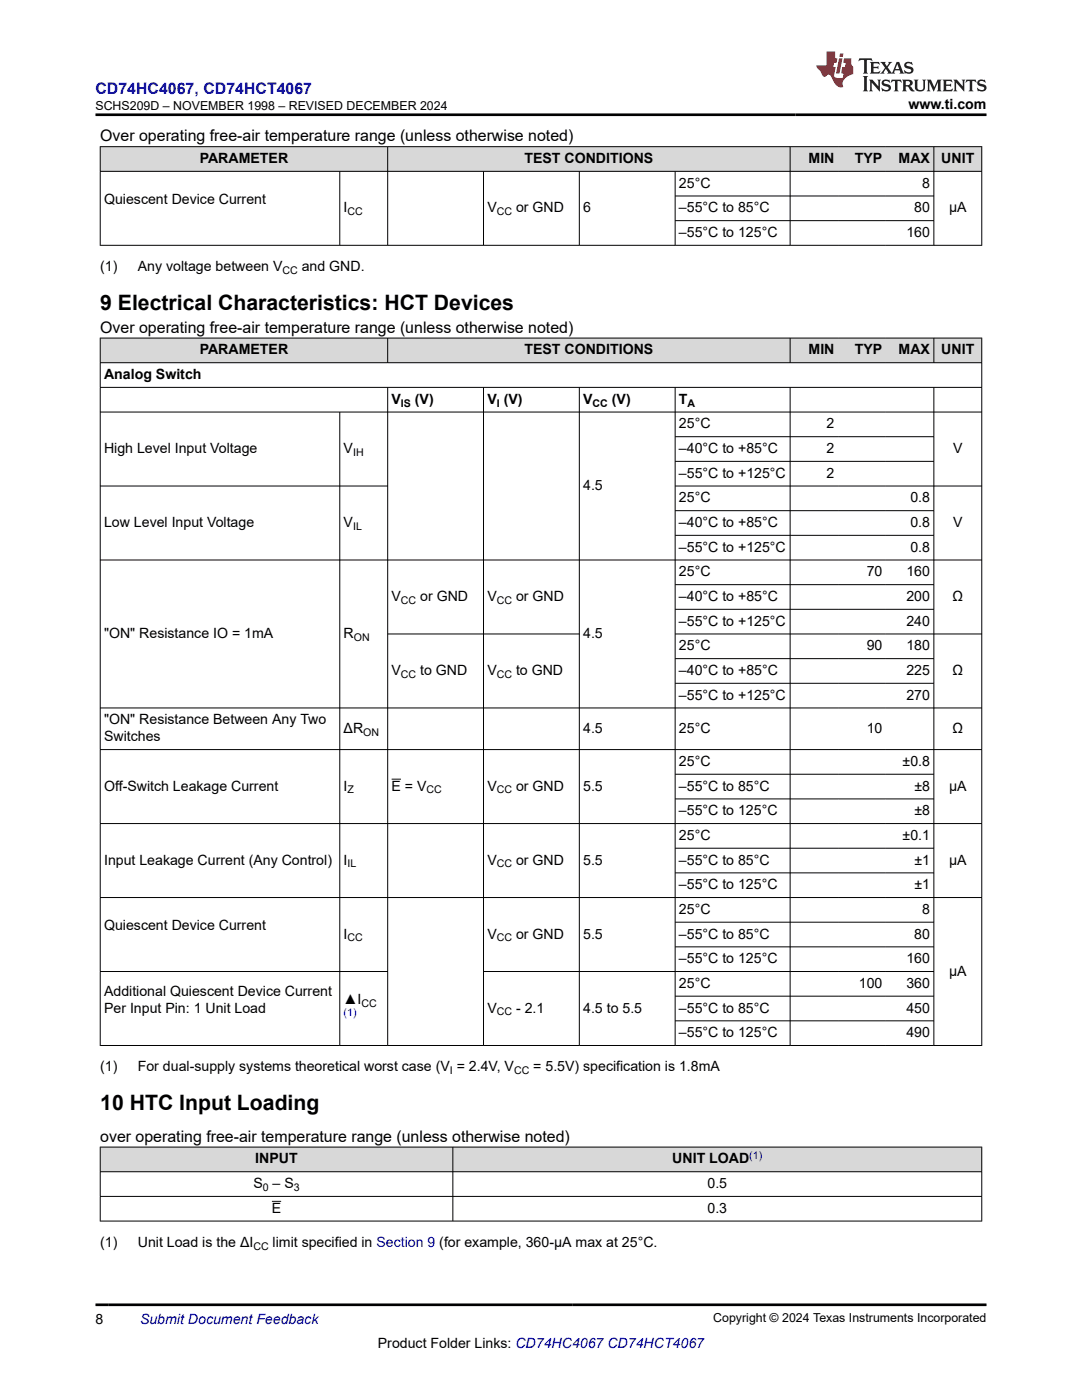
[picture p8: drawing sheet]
<svg xmlns="http://www.w3.org/2000/svg" width="216mm" height="279mm" viewBox="0 0 216 279" stroke-linecap="round" stroke-linejoin="round" font-family="sans-serif">
<defs><g id="words">
<g font-size="4.2">
<text x="20" y="61.9">9 Electrical Characteristics: HCT Devices</text>
<text x="20" y="221.6">10 HTC Input Loading</text>
</g>
<text font-size="3.2" fill="#00f" x="19.1" y="18.7">CD74HC4067, CD74HCT4067</text>
<g font-size="3.2">
<text x="20" y="28.2">Over operating free-air temperature range (unless otherwise noted)</text>
<text x="20" y="66.4">Over operating free-air temperature range (unless otherwise noted)</text>
<text x="20" y="227.9">over operating free-air temperature range (unless otherwise noted)</text>
</g>
<g font-size="2.8">
<text x="181.3" y="21.8">www.ti.com</text>
<text x="39.8" y="32.5">PARAMETER</text>
<text x="104.7" y="32.5">TEST CONDITIONS</text>
<text x="161.3" y="32.5">MIN</text>
<text x="170.6" y="32.5">TYP</text>
<text x="179.3" y="32.5">MAX</text>
<text x="187.8" y="32.5">UNIT</text>
<text x="20.8" y="40.7">Quiescent Device Current</text>
<text x="135.5" y="37.5">25°C</text>
<text x="184" y="37.5">8</text>
<text x="68.6" y="42.4">I</text>
<text x="97.2" y="42.4">V</text>
<text x="103" y="42.4">or GND</text>
<text x="116.4" y="42.4">6</text>
<text x="135.5" y="42.4">–55°C to 85°C</text>
<text x="135.5" y="47.3">–55°C to 125°C</text>
<text x="180.9" y="47.3">160</text>
<text x="182.4" y="42.4">80</text>
<text x="189.4" y="42.4">µA</text>
<text x="20" y="54.1">(1)</text>
<text x="27.5" y="54.1">Any voltage between V</text>
<text x="60.2" y="54.1">and GND.</text>
<text x="39.8" y="70.7">PARAMETER</text>
<text x="104.7" y="70.7">TEST CONDITIONS</text>
<text x="161.3" y="70.7">MIN</text>
<text x="170.6" y="70.7">TYP</text>
<text x="179.3" y="70.7">MAX</text>
<text x="187.8" y="70.7">UNIT</text>
<text x="20.8" y="75.7">Analog Switch</text>
<text x="78.1" y="80.6">V</text>
<text x="82.8" y="80.6">(V)</text>
<text x="97.2" y="80.6">V (V)</text>
<text x="116.4" y="80.6">V</text>
<text x="122.1" y="80.6">(V)</text>
<text x="135.5" y="80.6">T</text>
<text x="135.5" y="85.5">25°C</text>
<text x="164.9" y="85.5">2</text>
<text x="20.8" y="90.4">High Level Input Voltage</text>
<text x="68.6" y="90.4">V</text>
<text x="135.5" y="90.4">–40°C to +85°C</text>
<text x="135.5" y="95.3">–55°C to +125°C</text>
<text x="164.9" y="90.4">2</text>
<text x="164.9" y="95.3">2</text>
<text x="190.2" y="90.4">V</text>
<text x="116.4" y="97.8">4.5</text>
<text x="135.5" y="100.3">25°C</text>
<text x="181.6" y="100.3">0.8</text>
<text x="20.8" y="105.2">Low Level Input Voltage</text>
<text x="68.6" y="105.2">V</text>
<text x="135.5" y="105.2">–40°C to +85°C</text>
<text x="181.6" y="105.2">0.8</text>
<text x="190.2" y="105.2">V</text>
<text x="135.5" y="110.1">–55°C to +125°C</text>
<text x="181.6" y="110.1">0.8</text>
<text x="78.1" y="120">V</text>
<text x="83.8" y="120">or GND</text>
<text x="97.2" y="120">V</text>
<text x="103" y="120">or GND</text>
<text x="135.5" y="120">–40°C to +85°C</text>
<text x="135.5" y="115">25°C</text>
<text x="172.9" y="115">70</text>
<text x="180.9" y="115">160</text>
<text x="180.9" y="120">200</text>
<text x="190.1" y="120">Ω</text>
<text x="135.5" y="124.9">–55°C to +125°C</text>
<text x="180.9" y="124.9">240</text>
<text x="20.8" y="127.3">&quot;ON&quot; Resistance IO = 1mA</text>
<text x="68.6" y="127.3">R</text>
<text x="116.4" y="127.3">4.5</text>
<text x="135.5" y="129.8">25°C</text>
<text x="172.9" y="129.8">90</text>
<text x="180.9" y="129.8">180</text>
<text x="78.1" y="134.7">V</text>
<text x="83.8" y="134.7">to GND</text>
<text x="97.2" y="134.7">V</text>
<text x="103" y="134.7">to GND</text>
<text x="135.5" y="134.7">–40°C to +85°C</text>
<text x="180.9" y="134.7">225</text>
<text x="190.1" y="134.7">Ω</text>
<text x="135.5" y="139.6">–55°C to +125°C</text>
<text x="180.9" y="139.6">270</text>
<text x="20.8" y="144.6">&quot;ON&quot; Resistance Between Any Two</text>
<text x="20.8" y="147.9">Switches</text>
<text x="68.6" y="146.3">ΔR</text>
<text x="116.4" y="146.3">4.5</text>
<text x="135.5" y="146.3">25°C</text>
<text x="172.9" y="146.3">10</text>
<text x="190.1" y="146.3">Ω</text>
<text x="135.5" y="152.9">25°C</text>
<text x="180.1" y="152.9">±0.8</text>
<text x="20.8" y="157.8">Off-Switch Leakage Current</text>
<text x="68.6" y="157.8">I</text>
<text x="78.1" y="157.8">E = V</text>
<text x="97.2" y="157.8">V</text>
<text x="103" y="157.8">or GND</text>
<text x="116.4" y="157.8">5.5</text>
<text x="135.5" y="157.8">–55°C to 85°C</text>
<text x="182.5" y="157.8">±8</text>
<text x="189.4" y="157.8">µA</text>
<text x="135.5" y="162.7">–55°C to 125°C</text>
<text x="135.5" y="167.6">25°C</text>
<text x="180.1" y="167.6">±0.1</text>
<text x="182.5" y="162.7">±8</text>
<text x="20.8" y="172.6">Input Leakage Current (Any Control)</text>
<text x="68.6" y="172.6">I</text>
<text x="97.2" y="172.6">V</text>
<text x="103" y="172.6">or GND</text>
<text x="116.4" y="172.6">5.5</text>
<text x="135.5" y="172.6">–55°C to 85°C</text>
<text x="182.5" y="172.6">±1</text>
<text x="189.4" y="172.6">µA</text>
<text x="135.5" y="177.5">–55°C to 125°C</text>
<text x="182.5" y="177.5">±1</text>
<text x="20.8" y="185.6">Quiescent Device Current</text>
<text x="135.5" y="182.4">25°C</text>
<text x="184" y="182.4">8</text>
<text x="68.6" y="187.3">I</text>
<text x="97.2" y="187.3">V</text>
<text x="103" y="187.3">or GND</text>
<text x="116.4" y="187.3">5.5</text>
<text x="135.5" y="187.3">–55°C to 85°C</text>
<text x="182.4" y="187.3">80</text>
<text x="135.5" y="192.2">–55°C to 125°C</text>
<text x="135.5" y="197.2">25°C</text>
<text x="171.4" y="197.2">100</text>
<text x="180.9" y="192.2">160</text>
<text x="180.9" y="197.2">360</text>
<text x="189.4" y="194.7">µA</text>
<text x="20.8" y="198.7">Additional Quiescent Device Current</text>
<text x="20.8" y="202.1">Per Input Pin: 1 Unit Load</text>
<text x="68.6" y="200.4">▲I</text>
<text x="97.2" y="202.1">V</text>
<text x="103" y="202.1">- 2.1</text>
<text x="116.4" y="202.1">4.5 to 5.5</text>
<text x="135.5" y="202.1">–55°C to 85°C</text>
<text x="180.9" y="202.1">450</text>
<text x="135.5" y="207">–55°C to 125°C</text>
<text x="180.9" y="207">490</text>
<text x="20" y="213.8">(1)</text>
<text x="27.5" y="213.8">For dual-supply systems theoretical worst case (V = 2.4V, V</text>
<text x="106.4" y="213.8">= 5.5V) specification is 1.8mA</text>
<text x="50.9" y="232.2">INPUT</text>
<text x="134.2" y="232.2">UNIT LOAD</text>
<text x="50.6" y="237.1">S – S</text>
<text x="141.2" y="237.1">0.5</text>
<text x="54.2" y="242">E</text>
<text x="141.2" y="242">0.3</text>
<text x="20" y="248.8">(1)</text>
<text x="27.5" y="248.8">Unit Load is the ΔI</text>
<text x="54.4" y="248.8">limit specified in Section 9 (for example, 360-µA max at 25°C.</text>
<text x="19.1" y="264.2">8</text>
<text x="75.4" y="269">Product Folder Links: CD74HC4067 CD74HCT4067</text>
</g>
<text font-size="2.8" fill="#00f" x="27.9" y="264.2">Submit Document Feedback</text>
<g font-size="2.5">
<text x="19.1" y="21.9">SCHS209D – NOVEMBER 1998 – REVISED DECEMBER 2024</text>
<text x="142.3" y="263.9">Copyright © 2024 Texas Instruments Incorporated</text>
</g>
<g font-size="2.1">
<text x="69.4" y="43">CC</text>
<text x="99.1" y="43">CC</text>
<text x="56.4" y="54.7">CC</text>
<text x="80" y="81.1">IS</text>
<text x="99.1" y="81.1">I</text>
<text x="118.2" y="81.1">CC</text>
<text x="137.2" y="81.1">A</text>
<text x="70.4" y="91">IH</text>
<text x="70.4" y="105.8">IL</text>
<text x="80" y="120.5">CC</text>
<text x="99.1" y="120.5">CC</text>
<text x="70.6" y="127.9">ON</text>
<text x="80" y="135.3">CC</text>
<text x="99.1" y="135.3">CC</text>
<text x="72.5" y="146.8">ON</text>
<text x="69.4" y="158.4">Z</text>
<text x="85.1" y="158.4">CC</text>
<text x="99.1" y="158.4">CC</text>
<text x="69.4" y="173.1">IL</text>
<text x="99.1" y="173.1">CC</text>
<text x="69.4" y="187.9">CC</text>
<text x="99.1" y="187.9">CC</text>
<text x="72.1" y="201">CC</text>
<text x="99.1" y="202.6">CC</text>
<text x="89.8" y="214.4">I</text>
<text x="102.6" y="214.4">CC</text>
<text x="52.4" y="237.7">0</text>
<text x="58.6" y="237.7">3</text>
<text x="50.6" y="249.4">CC</text>
</g>
<g font-size="2.1" fill="#00f">
<text x="68.6" y="202.8">(1)</text>
<text x="149.5" y="231.3">(1)</text>
</g>
</g></defs>
<g fill="#d8d8d8">
<path d="M20 29.3h175.9v4.9h-175.9z" fill-rule="evenodd"/>
<path d="M20.1 29.3h57.2v4.8h-57.2z" fill-rule="evenodd"/>
<path d="M77.4 29.3h80.2v4.8h-80.2z" fill-rule="evenodd"/>
<path d="M157.7 29.3h9.5v4.8h-9.5z" fill-rule="evenodd"/>
<path d="M167.2 29.3h9.6v4.8h-9.6z" fill-rule="evenodd"/>
<path d="M176.8 29.3h9.5v4.8h-9.5z" fill-rule="evenodd"/>
<path d="M186.4 29.3h9.4v4.8h-9.4z" fill-rule="evenodd"/>
</g>
<g fill="none" stroke="#000" stroke-width=".2">
<path d="M19.9 29.3h176.1M19.9 34.2h176.1M20 29.2v19.8M67.8 34.2v14.8M77.4 29.2v19.8M96.5 34.2v14.8M115.6 34.2v14.8M134.7 34.2v14.8M134.7 39.1h51.7M157.7 29.2v19.8M186.3 29.2v19.8M195.9 29.2v19.8"/>
<path d="M19.9 49h176.1M134.7 44h51.7"/>
</g>
<g fill="#d8d8d8">
<path d="M20 67.5h175.9v4.9h-175.9z" fill-rule="evenodd"/>
<path d="M20.1 67.5h57.2v4.8h-57.2z" fill-rule="evenodd"/>
<path d="M77.4 67.5h80.2v4.8h-80.2z" fill-rule="evenodd"/>
<path d="M157.7 67.5h9.5v4.8h-9.5z" fill-rule="evenodd"/>
<path d="M167.2 67.5h9.6v4.8h-9.6z" fill-rule="evenodd"/>
<path d="M176.8 67.5h9.5v4.8h-9.5z" fill-rule="evenodd"/>
<path d="M186.4 67.5h9.4v4.8h-9.4z" fill-rule="evenodd"/>
</g>
<g fill="none" stroke="#000" stroke-width=".2">
<path d="M19.9 67.5h176.1M19.9 72.4h176.1M19.9 77.3h176.1M20 67.4v141.3M77.4 67.4v5.1M77.4 77.3v131.4M96.5 77.3v131.4M115.6 77.3v131.4M134.7 77.3v131.4M157.7 67.4v5.1M157.7 77.3v131.4M186.3 67.4v5.1"/>
<path d="M186.3 77.3v131.4M195.9 67.4v141.3M19.9 82.2h176.1M19.9 97h57.5M67.8 82.2v126.5M134.7 97h61.3M134.7 87.2h51.7M134.7 92.1h51.7M19.9 111.8h176.1M134.7 101.9h51.7M134.7 106.8h51.7M134.7 116.7h51.7"/>
<path d="M77.4 126.5h38.3M134.7 126.5h61.3M134.7 121.6h51.7M134.7 131.4h51.7M134.7 136.4h51.7M19.9 141.3h176.1M19.9 149.6h176.1M78.1 155.5h1.9M134.7 154.5h51.7M134.7 159.4h51.7M19.9 164.4h176.1M19.9 179.1h176.1"/>
<path d="M134.7 169.3h51.7M134.7 174.2h51.7M19.9 193.9h57.5M134.7 184h51.7M134.7 189h51.7M134.7 198.8h51.7M186.4 193.9h-89.9M134.7 203.7h51.7M196 208.7h-176.1"/>
</g>
<g fill="#d8d8d8">
<path d="M20 228.9h175.9v4.9h-175.9z" fill-rule="evenodd"/>
<path d="M20.1 229h70.2v4.8h-70.2z" fill-rule="evenodd"/>
<path d="M90.4 229h105.4v4.8h-105.4z" fill-rule="evenodd"/>
</g>
<path d="M19.9 228.9h176.1M19.9 233.8h176.1M19.9 238.8h176.1M20 228.9v14.9M54.2 239.7h1.9M90.4 228.9v14.9M195.9 228.9v14.9M19.9 243.7h176.1" fill="none" stroke="#000" stroke-width=".2"/>
<path d="M171.5 11.6l-.2 .6 .5-.2h.6v.1v2.2l-.2 .4h1l-.2-.4v-2.2v-.1h.5l.6 .2-.2-.6zM173.6 12.4l.2 .3v1.6l-.2 .4h1.9l.1-.6a1.08 1.08 0 0 1-1.3 .2v-.7h.6l.4 .2v-.7l-.4 .2h-.6v-.5l.2-.2a1 1 0 0 1 1 .3l-.1-.5zM175.7 12.4l.9 1.1-1 1.2h.9l-.2-.2 .5-.8 .4 .8-.2 .2h1.6l-.2-.2 .2-.5h.9l.1 .5-.1 .2h.9l-.2-.4-.8-1.9h-.5l-.9 2.1-.9-1.1 .9-1h-.8l.2 .2-.4 .6-.4-.6 .2-.2zM179 12.8l.4 1h-.7zM180.7 12.5a.65 .65 0 0 0-.2 .7 .65 .65 0 0 0 .6 .5l.6 .1 .1 .3a.79 .79 0 0 1-.7 .4 .79 .79 0 0 1-.7-.5l.1 .7 .2-.1a.93 .93 0 0 0 1.1 0 .93 .93 0 0 0 .4-.9 1.46 1.46 0 0 0-1.2-.6l-.1-.3a1.09 1.09 0 0 1 1.2 .2l-.2-.6-.1 .1-.5-.2zM172.2 15.2l.2 .4v2.2l-.2 .4h1l-.2-.4v-2.2l.2-.4zM173.4 15.9l.2 .4v1.5l-.2 .4h.8l-.3-.4 .1-1.3 1.6 1.8v-2l.2-.4h-.7l.1 .2 .1 1.1-1.2-1.3zM176.2 16a.65 .65 0 0 0-.2 .8 .65 .65 0 0 0 .6 .4l.6 .2 .1 .2a.79 .79 0 0 1-.7 .4 .79 .79 0 0 1-.7-.5l.1 .7 .2-.1a.93 .93 0 0 0 1.1 .1 .93 .93 0 0 0 .4-1 1.46 1.46 0 0 0-1.2-.5l-.1-.4a1.09 1.09 0 0 1 1.2 .2l-.1-.6-.2 .1-.5-.1zM177.9 15.9l-.1 .6a.63 .63 0 0 1 .8-.3v1.6l-.3 .4h1l-.2-.4v-1.6a.66 .66 0 0 1 .8 .3l-.1-.6zM180 15.9l.2 .4v1.5l-.2 .4h1l-.2-.2-.1-.7h.5l.1 .2a.79 .79 0 0 0 1.2 .6l-1-.9a.61 .61 0 0 0 .6-.6 .61 .61 0 0 0-.5-.7zM180.8 16.2h.1a.47 .47 0 0 1 .5 .1 .47 .47 0 0 1 .1 .5l-.1 .1-.7 .1zM182.3 15.9l.2 .2a2.27 2.27 0 0 0 .4 2 1.04 1.04 0 0 0 1.7-.7v-1.3l.2-.2h-.8l.2 .4v1.1a.6 .6 0 0 1-.6 .6 .6 .6 0 0 1-.6-.6v-1.1l.3-.4zM184.9 15.9l.2 .4v1.5l-.2 .4h.8l-.3-.4v-1.4l.9 1.9 .9-1.9v1.4l-.3 .4h1l-.2-.4v-1.5l.2-.4h-.8l-.7 1.5-.6-1.5zM188.1 15.9l.2 .4v1.5l-.2 .4h1.9l.1-.6a1.09 1.09 0 0 1-1.3 .2v-.7h.6l.4 .2v-.6l-.4 .2h-.6v-.6l.2-.1a1.01 1.01 0 0 1 1 .3l-.1-.6zM190.2 15.9l.3 .4v1.5l-.3 .4h.8l-.2-.4v-1.3l1.6 1.8v-2l.2-.4h-.7l.2 .2v1.1l-1.2-1.3zM192.8 15.9l-.1 .6a.63 .63 0 0 1 .8-.3v1.6l-.3 .4h1l-.2-.4v-1.6a.66 .66 0 0 1 .8 .3l-.1-.6zM195.2 16a.65 .65 0 0 0-.2 .8 .65 .65 0 0 0 .6 .4l.6 .2 .2 .2a.79 .79 0 0 1-.7 .4 .79 .79 0 0 1-.7-.5l.1 .7 .2-.1a.93 .93 0 0 0 1 .1 .93 .93 0 0 0 .5-1 1.46 1.46 0 0 0-1.3-.5v-.4a1.09 1.09 0 0 1 1.2 .2l-.2-.6-.2 .1-.5-.1z" fill="#231f20"/>
<path d="M164.9 10.3v2.7h-2l.1 .4 .8 1a.95 .95 0 0 0 1 .9 .59 .59 0 0 1 .5-.4 .59 .59 0 0 1 .5 .3l.4 .8a1.59 1.59 0 0 0 2.1 1.4 1.61 1.61 0 0 1 1-2.3l1-.3-.1-1.5a1.59 1.59 0 0 1-.3-1.7h-1.5l-.2 .9h.6l-.2 .9h-.5l-.2 .9v.3l.4 .1-.1 .9h-.7a.73 .73 0 0 1-1-.7l.3-1.5h-.5l.1-.9h.5l.2-.9h-.5v-1.3zM167.4 11.6l-.6 3.1h.7l.6-3.1zM167.6 10.7l-.1 .6h.7l.1-.6z" fill="#ed1c24"/>
<path d="M19.1 22.9h177.8M19.1 260.4h177.8" fill="none" stroke="#000" stroke-width=".53"/>
<use href="#words"/>
</svg>
